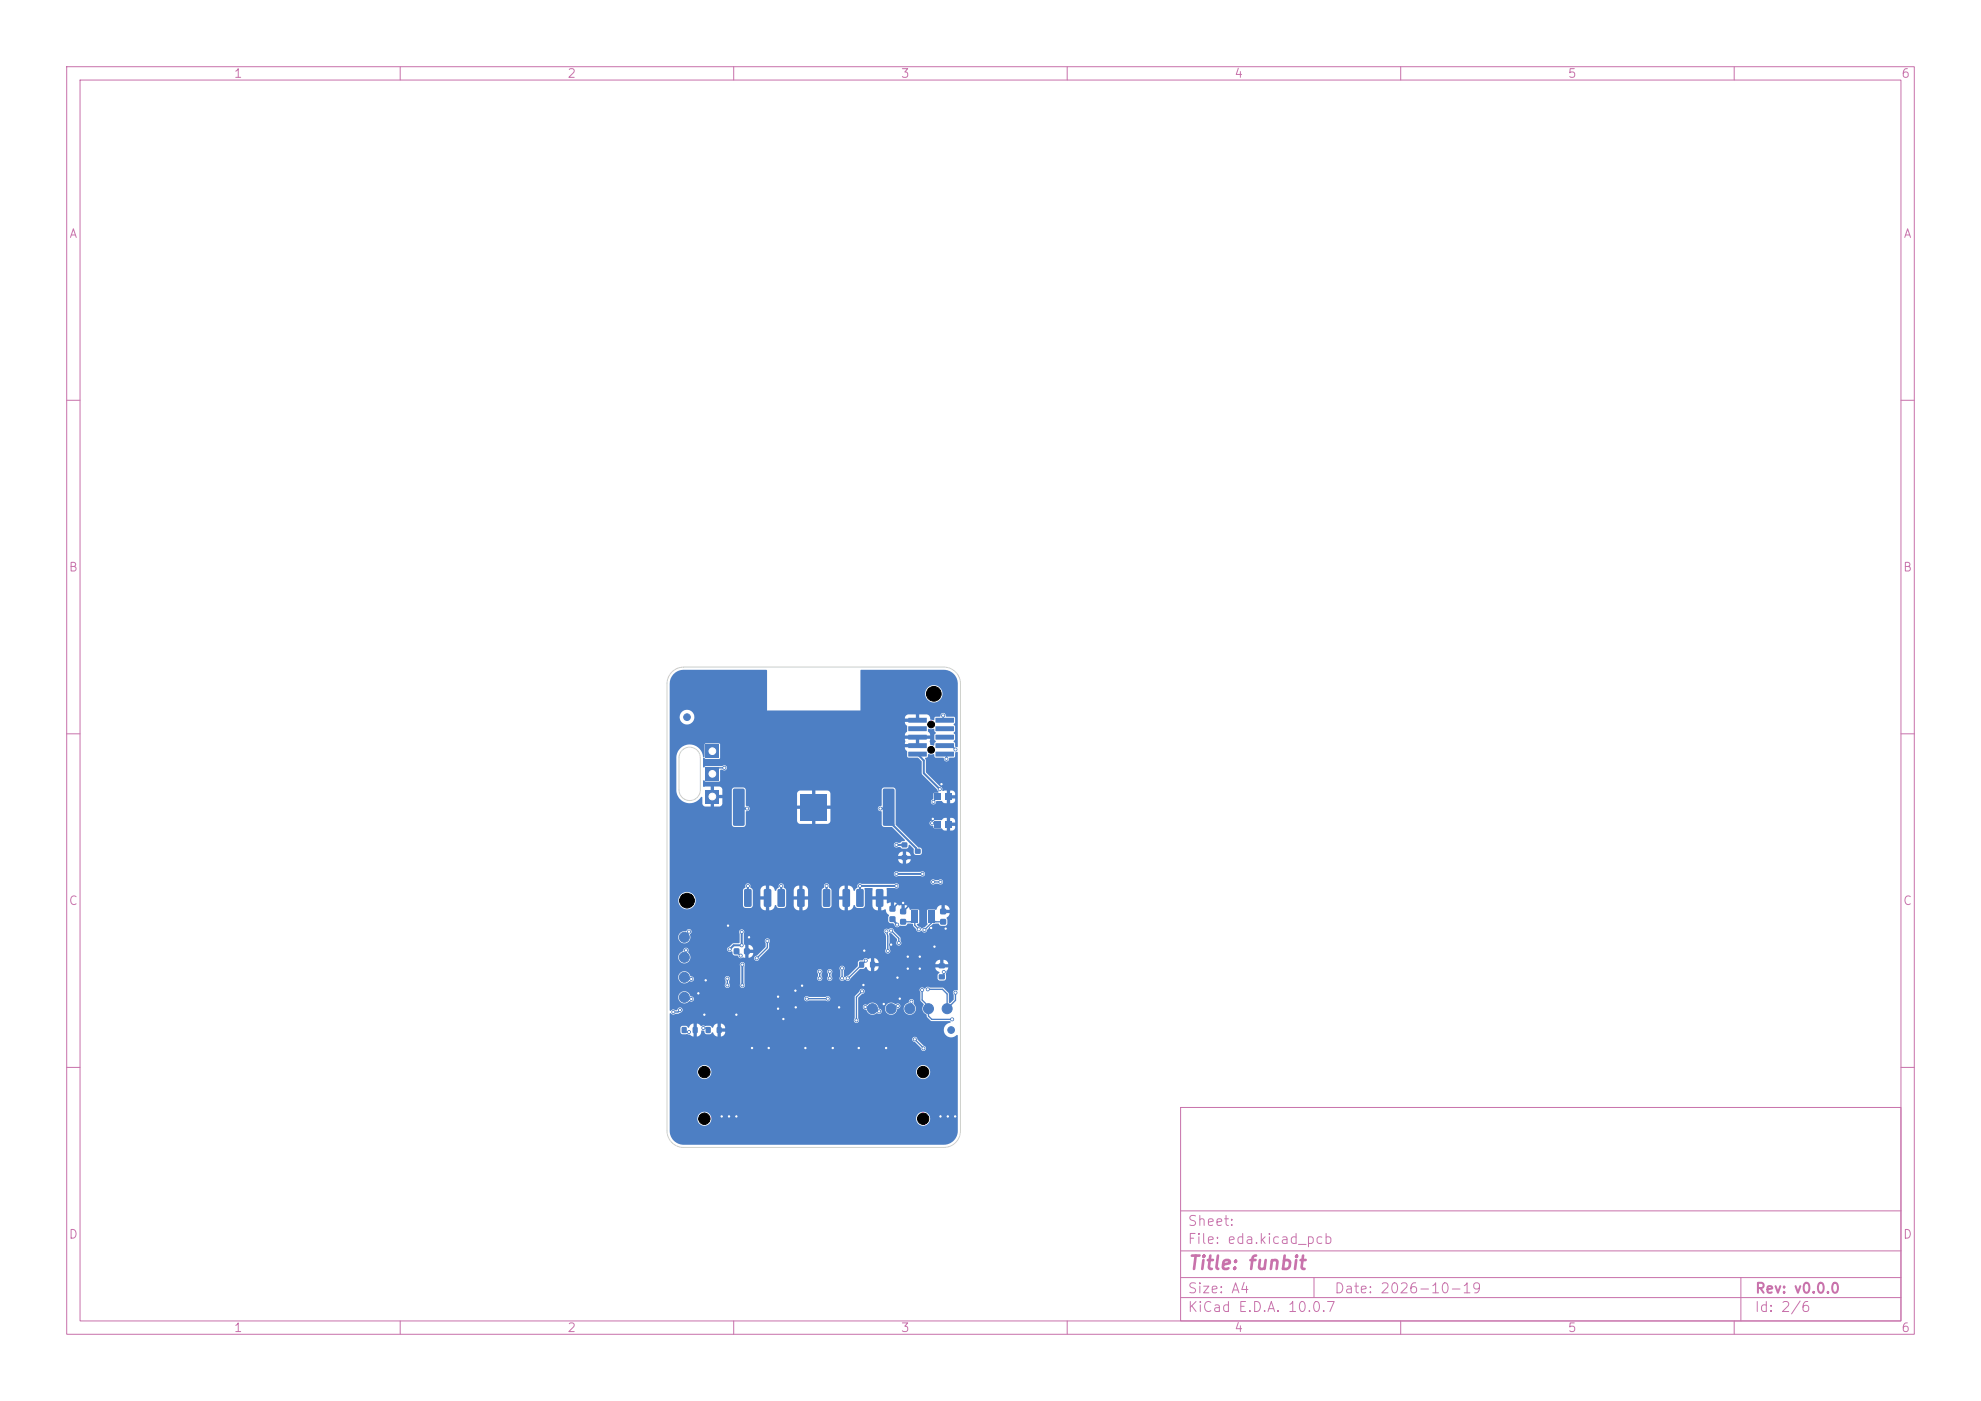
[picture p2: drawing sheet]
<svg xmlns="http://www.w3.org/2000/svg" width="297mm" height="210mm" viewBox="0 0 297 210" stroke-linecap="round" stroke-linejoin="round" font-family="sans-serif">
<defs><g id="words">
<text font-size="2" fill="#c872ab" x="178" y="190.8">Title: funbit</text>
<g font-size="1.5" fill="#c872ab">
<text x="178" y="184.1">Sheet:</text>
<text x="178" y="186.8">File: eda.kicad_pcb</text>
<text x="178" y="197">KiCad E.D.A. 10.0.7</text>
<text x="178" y="194.2">Size: A4</text>
<text x="200" y="194.2">Date: 2026-10-19</text>
<text x="263" y="197">Id: 2/6</text>
<text x="263" y="194.2">Rev: v0.0.0</text>
</g>
<g font-size="1.3" fill="#c872ab">
<text x="35" y="12">1</text>
<text x="85" y="12">2</text>
<text x="135" y="12">3</text>
<text x="185" y="12">4</text>
<text x="235" y="12">5</text>
<text x="285" y="12">6</text>
<text x="10.3" y="36">A</text>
<text x="285.3" y="36">A</text>
<text x="10.2" y="86">B</text>
<text x="285.2" y="86">B</text>
<text x="10.2" y="136">C</text>
<text x="285.2" y="136">C</text>
<text x="10.2" y="186">D</text>
<text x="285.2" y="186">D</text>
<text x="35" y="200">1</text>
<text x="85" y="200">2</text>
<text x="135" y="200">3</text>
<text x="185" y="200">4</text>
<text x="235" y="200">5</text>
<text x="285" y="200">6</text>
</g>
</g></defs>
<g fill="none" stroke="#c872ab" stroke-width=".15">
<path d="M10 10h277v190h-277zM12 12h273v186h-273zM60 10v2M110 10v2M160 10v2M210 10v2M260 10v2M10 60h2M285 60h2M10 110h2M285 110h2M10 160h2"/>
<path d="M177 166h108v32h-108zM285 160h2M60 198v2M110 198v2M160 198v2M177 194.5h108M177 191.5h108M177 187.5h108M177 181.5h108M197 191.5v3M210 198v2M260 198v2"/>
<path d="M261 191.5v6.5"/>
</g>
<g fill="#4d7fc4">
<path d="M105.8 115h2v2h-2z"/>
<path d="M105.8 118.4h2v2h-2z"/>
<path d="M105.8 111.6h2v2h-2z"/>
</g>
<circle cx="139.2" cy="151.2" r=".75" fill="#4d7fc4" stroke="#4d7fc4" stroke-width=".15"/>
<g fill="#4d7fc4">
<path d="M128.4 133.3h.9l.2 .1v2.3l-.2 .2-.7 .1-.2-.2z"/>
<path d="M131.4 133.3h.8l.2 .1v2.3l-.1 .2-.7 .1-.3-.2z"/>
</g>
<g fill="#4d7fc4" stroke="#4d7fc4" stroke-width=".15">
<circle cx="102.6" cy="140.5" r=".75"/>
<circle cx="130.8" cy="151.2" r=".75"/>
<circle cx="102.6" cy="143.5" r=".75"/>
</g>
<g fill="#4d7fc4">
<path d="M141 137.8h.8v.8h-.8z"/>
<path d="M141 136.2h.8v.8h-.8z"/>
<path d="M123.4 133.3h.9l.2 .1v2.3l-.2 .2-.7 .1-.2-.2z"/>
<path d="M126.4 133.3h.8l.2 .1v2.3l-.1 .2-.7 .1-.3-.2z"/>
<path d="M140.8 146.1h.8v.7h-.8z"/>
<path d="M140.8 144.4h.8v.7h-.8z"/>
<path d="M110 118.3l1.4-.1 .2 .2v5.2l-.1 .2h-1.4l-.2-.2z"/>
<path d="M132.4 118.3l1.5-.1 .2 .2v5.2l-.1 .2h-1.4l-.2-.2z"/>
<path d="M120 119h4v4h-4z"/>
<path d="M133.4 137.4h.8v.8h-.8z"/>
<path d="M133.4 135.8h.8v.8h-.8z"/>
</g>
<g fill="#4d7fc4" stroke="#4d7fc4" stroke-width=".15">
<circle cx="102.6" cy="146.5" r=".75"/>
<circle cx="133.6" cy="151.2" r=".75"/>
</g>
<g fill="#4d7fc4">
<path d="M105.8 154h.7v.8h-.7z"/>
<path d="M107.5 154h.7v.8h-.7z"/>
<path d="M116.6 133.3h.8l.3 .1v2.3l-.2 .2-.7 .1-.2-.2z"/>
<path d="M119.6 133.3h.8l.2 .1v2.3l-.1 .2-.8 .1-.2-.2z"/>
<path d="M110 142.2h.8v.8h-.8z"/>
<path d="M111.6 142.2h.8v.8h-.8z"/>
<path d="M140.1 123.1h1v.9h-1z"/>
<path d="M141.7 123.1h1v.9h-1z"/>
<path d="M141.7 119h1v.9h-1z"/>
<path d="M140.1 119h1v.9h-1z"/>
<path d="M135 137.8h.8v.8h-.8z"/>
<path d="M135 136.2h.8v.8h-.8z"/>
<path d="M102.2 154h.7v.8h-.7z"/>
<path d="M103.9 154h.7v.8h-.7z"/>
<path d="M135.2 128.2h.8v.7h-.8z"/>
<path d="M135.2 126.3h.8v.7h-.8z"/>
<path d="M137.2 127.3h.8v.6h-.8z"/>
</g>
<circle cx="142" cy="151.2" r=".75" fill="#4d7fc4" stroke="#4d7fc4" stroke-width=".15"/>
<g fill="#4d7fc4">
<path d="M111.6 133.3h.8l.3 .1v2.3l-.2 .2-.7 .1-.2-.2z"/>
<path d="M114.6 133.3h.8l.2 .1v2.3l-.1 .2-.8 .1-.2-.2z"/>
</g>
<circle cx="142.6" cy="154.4" r=".5" fill="#4d7fc4" stroke="#4d7fc4" stroke-width=".15"/>
<g fill="#4d7fc4">
<path d="M139.1 136.5h1v1.8h-1z"/>
<path d="M136.6 136.5h1v1.8h-1z"/>
</g>
<circle cx="102.6" cy="149.5" r=".75" fill="#4d7fc4" stroke="#4d7fc4" stroke-width=".15"/>
<g fill="#4d7fc4">
<path d="M128.8 144.2h.7v.8h-.7z"/>
<path d="M130.5 144.2h.7v.8h-.7z"/>
</g>
<g fill="#4d7fc4" stroke="#4d7fc4" stroke-width=".15">
<circle cx="136.4" cy="151.2" r=".75"/>
<circle cx="103" cy="107.5" r=".5"/>
</g>
<g fill="#4d7fc4">
<path d="M136.2 112.7h2.7v.7h-2.7z"/>
<path d="M140.3 112.7h2.7v.7h-2.7z"/>
<path d="M136.2 111.4h2.7v.7h-2.7z"/>
<path d="M140.3 111.4h2.7v.7h-2.7z"/>
<path d="M136.2 110.2l2.7-.1v.7l-2.7 .1z"/>
<path d="M140.3 110.2l2.7-.1v.7l-2.7 .1z"/>
<path d="M136.2 108.9h2.7v.7h-2.7z"/>
<path d="M140.3 108.9h2.7v.7h-2.7z"/>
<path d="M136.2 107.6h2.7v.7h-2.7z"/>
<path d="M140.3 107.6h2.7v.7h-2.7z"/>
</g>
<g fill="#4d7fc4" stroke="#4d7fc4" stroke-width=".15">
<circle cx="141.4" cy="107.2" r=".23"/>
<circle cx="139.9" cy="120.2" r=".22"/>
<circle cx="139.8" cy="123.4" r=".23"/>
<circle cx="128.9" cy="132.8" r=".22"/>
<circle cx="109.4" cy="142.3" r=".22"/>
<circle cx="111.2" cy="141.7" r=".23"/>
<circle cx="134.4" cy="131" r=".23"/>
<circle cx="111.2" cy="139.7" r=".23"/>
<circle cx="134.5" cy="138.6" r=".22"/>
<circle cx="111.3" cy="147.7" r=".23"/>
<circle cx="112.1" cy="132.8" r=".22"/>
<circle cx="117.1" cy="132.8" r=".22"/>
<circle cx="123.9" cy="132.8" r=".22"/>
<circle cx="134.4" cy="132.8" r=".22"/>
<circle cx="111.3" cy="144.6" r=".22"/>
<circle cx="134.4" cy="126.6" r=".23"/>
<circle cx="138.3" cy="131" r=".23"/>
<circle cx="140.9" cy="118.3" r=".22"/>
<circle cx="128.8" cy="157.1" r=".23"/>
<circle cx="112.8" cy="157.1" r=".22"/>
<circle cx="109.3" cy="167.3" r=".23"/>
<circle cx="139.9" cy="122.7" r=".22"/>
<circle cx="132.9" cy="157.1" r=".22"/>
<circle cx="124.9" cy="157.1" r=".22"/>
<circle cx="141.2" cy="117.5" r=".22"/>
<circle cx="134.9" cy="149.7" r=".22"/>
<circle cx="134.5" cy="146.5" r=".22"/>
<circle cx="115.2" cy="157.1" r=".23"/>
<circle cx="141.8" cy="139.2" r=".22"/>
<circle cx="129.6" cy="142.5" r=".22"/>
<circle cx="116.6" cy="149.4" r=".23"/>
<circle cx="119.2" cy="148.5" r=".22"/>
<circle cx="117.5" cy="152.7" r=".22"/>
<circle cx="116.6" cy="151.2" r=".22"/>
<circle cx="109.2" cy="138.7" r=".22"/>
<circle cx="110.4" cy="167.3" r=".22"/>
<circle cx="143.2" cy="167.3" r=".22"/>
<circle cx="141" cy="167.3" r=".23"/>
<circle cx="105.6" cy="152.1" r=".23"/>
<circle cx="133.6" cy="141.6" r=".23"/>
<circle cx="132.5" cy="150.5" r=".22"/>
<circle cx="120.8" cy="157.1" r=".22"/>
<circle cx="110.4" cy="152.1" r=".22"/>
<circle cx="137.9" cy="143.4" r=".22"/>
<circle cx="136.1" cy="143.4" r=".23"/>
<circle cx="112.3" cy="140.5" r=".22"/>
<circle cx="105.8" cy="146.9" r=".22"/>
<circle cx="135.4" cy="135.3" r=".23"/>
<circle cx="139.6" cy="139.1" r=".23"/>
<circle cx="129.4" cy="147.6" r=".22"/>
<circle cx="120.2" cy="147.8" r=".23"/>
<circle cx="142.1" cy="167.3" r=".23"/>
<circle cx="140.1" cy="141.9" r=".22"/>
<circle cx="136.1" cy="145.2" r=".22"/>
<circle cx="137.9" cy="145.2" r=".22"/>
<circle cx="104.7" cy="148.9" r=".22"/>
<circle cx="108.2" cy="167.3" r=".23"/>
<circle cx="119.3" cy="151" r=".23"/>
<circle cx="125.8" cy="151" r=".22"/>
<circle cx="108.6" cy="115.1" r=".22"/>
<circle cx="105.5" cy="154.1" r=".22"/>
<circle cx="101.9" cy="151.4" r=".23"/>
<circle cx="100.9" cy="151.7" r=".23"/>
<circle cx="124.1" cy="149.7" r=".22"/>
<circle cx="120.9" cy="149.7" r=".23"/>
<circle cx="133.6" cy="139.5" r=".22"/>
<circle cx="134.8" cy="141.3" r=".23"/>
<circle cx="122.9" cy="146.6" r=".23"/>
<circle cx="122.9" cy="145.6" r=".23"/>
<circle cx="131.8" cy="151.6" r=".22"/>
<circle cx="129.7" cy="151" r=".22"/>
<circle cx="127.1" cy="146.6" r=".22"/>
<circle cx="129.8" cy="144" r=".22"/>
<circle cx="124.4" cy="146.6" r=".23"/>
<circle cx="124.4" cy="145.6" r=".23"/>
<circle cx="126.2" cy="146.6" r=".23"/>
<circle cx="126.2" cy="145.2" r=".22"/>
<circle cx="109.1" cy="147.7" r=".22"/>
<circle cx="109.1" cy="146.7" r=".22"/>
<circle cx="103.7" cy="149.8" r=".23"/>
<circle cx="129.2" cy="148.6" r=".22"/>
<circle cx="128.4" cy="153" r=".22"/>
<circle cx="103.3" cy="154.7" r=".23"/>
<circle cx="103.7" cy="146.8" r=".23"/>
<circle cx="102.8" cy="142.5" r=".23"/>
<circle cx="113.5" cy="143.6" r=".22"/>
<circle cx="115.1" cy="141.1" r=".23"/>
<circle cx="138.5" cy="157.2" r=".23"/>
<circle cx="137.2" cy="155.8" r=".22"/>
<circle cx="138.6" cy="139.4" r=".23"/>
<circle cx="137.8" cy="139.3" r=".23"/>
<circle cx="103.3" cy="139.6" r=".23"/>
<circle cx="111" cy="143.3" r=".22"/>
<circle cx="133.1" cy="142.6" r=".22"/>
<circle cx="132.9" cy="139.6" r=".22"/>
<circle cx="134.6" cy="150.8" r=".23"/>
<circle cx="136.6" cy="150.2" r=".23"/>
<circle cx="141.9" cy="113.7" r=".22"/>
<circle cx="138.3" cy="148.4" r=".22"/>
<circle cx="142.8" cy="152.8" r=".23"/>
<circle cx="139.1" cy="148.3" r=".23"/>
<circle cx="143.3" cy="148.8" r=".22"/>
<circle cx="143.3" cy="112.3" r=".22"/>
<circle cx="139.9" cy="132.2" r=".22"/>
<circle cx="141" cy="132.2" r=".22"/>
<circle cx="141.5" cy="145.7" r=".22"/>
<circle cx="132" cy="121.2" r=".22"/>
<circle cx="112" cy="121.2" r=".22"/>
</g>
<g fill="none" stroke="#4d7fc4" stroke-width=".2">
<path d="M107.7 115.1h.9M140.2 119.8l-.3 .4M141.4 107.3v.4M141.9 113.3v.5M142.9 112l.3 .4M103.3 139.7l-.3 .3M132.9 139.6l.2 .7v2.3M133.6 139.5l1.1 1.2v.7M137.1 137.9l-.6 .3h-1.1M137.1 137.4v1.3l.7 .6M139.7 137.9l.6 .3h1.1M139.7 137.4v1l-1.1 1"/>
<path d="M139.7 123.4h.5M139.9 132.2h1.1M102 151.4l-.4 .3h-.7M102.8 154.7h.5M102.8 142.5v.4M103.2 149.7l.4 .1M103.2 146.7l.4 .1M105.4 154.1h.5M109 146.7v1M110.7 143l.3 .3M115.1 141.1v1l-1.6 1.6M120.9 149.7h3.2"/>
<path d="M122.9 145.7v1M124.4 145.7v1M126.2 145.2v1.5M128.9 144.9l-1.8 1.8M129.3 148.6l-.9 .9v3.5M129.7 151h.5M129.8 144l-.4 .3M131.4 151.5h.2l.2 .1M134.6 150.8h-.3l-.1 .2M136.6 150.2v.4M137.1 155.8l1.4 1.4M138.2 148.4v1.5l1 1v1.4l.5 .5h3.1"/>
<path d="M139.1 148.3h2.2l.7 .7v2.2l1.2-1.2v-1.2M141.5 145.7v.5"/>
</g>
<g fill="none" stroke="#4d7fc4" stroke-width=".3">
<path d="M137.6 113l.9 1v1.9l2.4 2.4M111.2 139.7v2h-1.2l-.6 .6M111.5 121.2h.5M112.1 132.8v1.8M117.1 132.8v1.8M123.9 132.8v1.8M132 121.2h.5M133.8 137.8l.7 .8M133.9 123.6v.2l3.5 3.4v.2M134.4 132.8h-5.5v1.8M134.4 126.7h1.2M134.4 131h3.9"/>
<path d="M111.3 144.6v3.1"/>
</g>
<path d="M134.7 135.3l-.9 .9M136.3 135.7l-.9 .9" fill="none" stroke="#4d7fc4" stroke-width=".25"/>
<path d="M101 101l.7-.4 .8-.2h12.4l.1 6.1h14v-2.6h9.7v.2a1.3 1.3 0 0 0 2 1 1.3 1.3 0 0 0 0-2.2 1.3 1.3 0 0 0-2 1h-9.7v-3.4l12.4-.1a2.1 2.1 0 0 1 2.2 2.2l-.1 9.4-.3-.1v-.5l-.2-.3 .2-.3v-.7l-.2-.2 .2-.4v-.7l-.2-.2 .2-.3v-.7l-.2-.2h-1.2a.41 .41 0 0 0-.4-.5 .41 .41 0 0 0-.4 .5h-.8l-.1 .2v.2a.39 .39 0 0 1-.6 0 .61 .61 0 0 0-.6-.7h-1.1v.7l-.2 .2-.1 .2h-1.8v.3l.3 .4v.7l-.3 .3v.3h3.8l-.1-.3-.3-.2v-.4l.9-.1 .1 .4a.21 .21 0 0 1 .2 .2 .21 .21 0 0 1-.1 .2l-.1 .2v.6l.2 .3-.2 .3v.2a.4 .4 0 0 1-.6 0l-.1-.5 .1-.3h-1.7v.8l-.2 .2-.1 .2h-1.8v.1v.3l.3 .2 .1 .9 1.5 .1 .6 .5v1.9l2.5 2.7-.1 .1-.6 .1-.1 .9a.4 .4 0 0 0-.3 .4 .4 .4 0 0 0 .4 .4 .4 .4 0 0 0 .4-.5h.8l.3 .2a2.82 2.82 0 0 0 1.6 0l.1-.6h-.7v.7h-.6v-1.2h1.3a.58 .58 0 0 0-.7-.7v.7h-.6v-.7l-.4 .1a.14 .14 0 0 1-.2-.1 .14 .14 0 0 1 0-.1l-.1-.3-2.4-2.3v-1.8l-.1-.3v-.1l.4-.1v-.4l.2-.1 .7 .1 .1 .3 .1 .2h1.3a.41 .41 0 0 0 .4 .5 .41 .41 0 0 0 .4-.5l.8-.1 .1-.7 .3-.1 .1 .1v35.5l-.1 .2a.41 .41 0 0 0-.6 .1 .41 .41 0 0 0 .1 .5v.8l-.6 .5-.1-.2v-1.3l-.9-.8-2.1-.1a.5 .5 0 0 0-.7 .2 .42 .42 0 0 0-.6-.1 .42 .42 0 0 0 0 .6v1.3l.5 .6a1.03 1.03 0 0 0 .4 1.6l.1 .2 .6 .7h2.8l.1 .1v.1a1.12 1.12 0 0 0-.9 1.6 1.12 1.12 0 0 0 1.8 .2l.2 .2v14.2a2.1 2.1 0 0 1-2.2 2.1h-38.8a2.1 2.1 0 0 1-2.2-2.2v-1.8h4.1a1.06 1.06 0 0 0 1.1 1.2 1.06 1.06 0 0 0 1.1-1.2h30.6v.2a1.06 1.06 0 0 0 1.7 .8 1.06 1.06 0 0 0 0-1.8 1.06 1.06 0 0 0-1.7 .8h-30.6l-.1-.2a1.06 1.06 0 0 0-1.1-.8 1.06 1.06 0 0 0-1 1h-4.1v-7h4.1v.2a1.06 1.06 0 0 0 1.2 1 1.06 1.06 0 0 0 1-1.2h30.6v.2a1.06 1.06 0 0 0 1.7 .8 1.06 1.06 0 0 0 0-1.8 1.06 1.06 0 0 0-1.7 .8h-30.6l-.1-.2a1.06 1.06 0 0 0-1.1-.8 1.06 1.06 0 0 0-1 1h-4.1v-4.9h36.4v.3l.4 .2 .9 .9a.4 .4 0 0 0 .3 .4 .4 .4 0 0 0 .5-.4 .4 .4 0 0 0-.4-.4l-1-.9a.39 .39 0 0 0-.3-.4 .39 .39 0 0 0-.4 .3h-36.4v-1.6h1.6v.7l.2 .2h.8l1 .4v-2h.5v2a.89 .89 0 0 0 .7-.9h.1a.25 .25 0 0 1 .3 0 .25 .25 0 0 1 0 .3l.3 .2h.5l.5-.2a.8 .8 0 0 0 .7 .6h.5a.69 .69 0 0 0 .6-.8h-.6v.8h-.5v-1.2h1.1v-.1a.69 .69 0 0 0-.6-.7v.8h-.5v-.8a.98 .98 0 0 0-.8 .7l-.3-.3h-.8l-.3-.1-.3 .1-.4-.3-.7-.1a.88 .88 0 0 0-.8 .7l-.3-.3h-.6l-.2 .1-.1 .2h-1.6v-1.2h27.6v.1a.4 .4 0 0 0 .6 .3 .4 .4 0 0 0 .1-.7v-1.7h.7a.62 .62 0 0 0 .5 .5 .99 .99 0 0 0 1.6 .5 .41 .41 0 0 0 .7-.2 .41 .41 0 0 0-.5-.6h1a.93 .93 0 0 0 .9 1 .93 .93 0 0 0 .9-.9l.3-.1h.7a.92 .92 0 0 0 1.3 .9 .92 .92 0 0 0 .2-1.6 .41 .41 0 0 0-.2-.6 .41 .41 0 0 0-.6 .5 .91 .91 0 0 0-.7 .8h-.7a.42 .42 0 0 0 0-.6 .42 .42 0 0 0-.6 0 .92 .92 0 0 0-.9-.2 .92 .92 0 0 0-.6 .8h-1v-.2a.94 .94 0 0 0-1.7-.3h-.2a.38 .38 0 0 0-.4 .3h-.7v-1.4l.6-.5a.4 .4 0 0 0 .3-.5 .4 .4 0 0 0-.4-.3 .4 .4 0 0 0-.4 .5l-.7 .7v3.2l-.1 .3h-27.6v-.9l.1-.1h.1a.44 .44 0 0 0 .7 .1h.4l.3-.2a.4 .4 0 0 0 .3-.4 .4 .4 0 0 0-.4-.4 .4 .4 0 0 0-.4 .4h-.3a.51 .51 0 0 0-.7 .1l-.1-.1v-2h1.3v.2a.94 .94 0 0 0 .7 .8 .94 .94 0 0 0 1-.3 .38 .38 0 0 0 .5 0 .38 .38 0 0 0 .1-.5h16.6v.2a.42 .42 0 0 0 .7 .2h2.5a.4 .4 0 0 0 .6-.1 .4 .4 0 0 0-.1-.5 .4 .4 0 0 0-.5 0h-2.6a.39 .39 0 0 0-.6 .2h-16.6l-.2-.2a.47 .47 0 0 1-.5-.5 .91 .91 0 0 0-1-.3 .91 .91 0 0 0-.6 .8h-1.3v-3h1.3v.2a.93 .93 0 0 0 .7 .8 .93 .93 0 0 0 1-.3 .38 .38 0 0 0 .5 0 .38 .38 0 0 0 .1-.5h4.7l.1 .8a.41 .41 0 0 0 0 .6 .41 .41 0 0 0 .5 0 .41 .41 0 0 0 0-.6v-.4a.39 .39 0 0 0-.1-.7 .39 .39 0 0 0-.5 .3h-4.7l-.2-.2a.47 .47 0 0 1-.5-.5 .91 .91 0 0 0-1-.3 .91 .91 0 0 0-.6 .8h-1.3v-1.9h10.5l.1 3a.39 .39 0 0 0 .4 .6 .39 .39 0 0 0 .2-.7v-1.8h10.9l.1 .8a.4 .4 0 0 0 .1 .5 .4 .4 0 0 0 .5 0 .4 .4 0 0 0 0-.6l.1-.7h.7l.1 .8a.4 .4 0 0 0 .1 .5 .4 .4 0 0 0 .5 0 .4 .4 0 0 0 0-.6v-.4a.39 .39 0 0 0-.1-.6 .39 .39 0 0 0-.6 .3h-.7v-.1a.39 .39 0 0 0-.5-.2 .39 .39 0 0 0-.3 .3h-10.9v-.5h14.3l.1 .4v.8a.43 .43 0 0 0 0 .7 .43 .43 0 0 0 .7-.2l.1 .1a.41 .41 0 0 0 .4 .1 .41 .41 0 0 0 .3-.3l1.4-1.4 .6-.1 .3-.3 .4 .5 .4 .2 .7-.1 .3-.2 .1-.3h8.5a.98 .98 0 0 0 .7 .8l-.3 .3v.7l.3 .2 .8-.1 .1-.2v-.7l.1-.4 .3-.6h-10.5v-.1h-.6v.7h-.5v-1.1h11.6a.69 .69 0 0 0-.7-.6v.6h-.6v-.6l-.4 .1-.3 .5h-9.6v-.2h1.1a.69 .69 0 0 0-.6-.7v.7h-.5v-.7l-.5 .1a.48 .48 0 0 0-.8 .3h-.5l-.2 .2v.6l-1.4 1.4-.2 .1a.24 .24 0 0 1-.4 .1l-.1-.9a.4 .4 0 0 0 0-.7 .4 .4 0 0 0-.6 .3h-14.3v-.2a.4 .4 0 0 0-.1-.6 .4 .4 0 0 0-.6 .2h-10.5v-1.1h1.3v.2a.92 .92 0 0 0 1.4 .7 .92 .92 0 0 0 .1-1.6v-.5h5.8a.46 .46 0 0 0 .3 .5 .46 .46 0 0 0 .5-.1l.2 .6 .7 .1a.39 .39 0 0 0 .5 .3h1.9v.1a.41 .41 0 0 0 .4 .3 .41 .41 0 0 0 .4-.4l1.4-1.4v-.8a.41 .41 0 0 0 0-.6 .41 .41 0 0 0-.5 0 .41 .41 0 0 0 0 .6v.6l-1.3 1.2-.3 .1-.1 .3h-1.9l.2-.1 .8 .1a.71 .71 0 0 0 .7-.7h-.7v.7h-.5v-1.3h1.2a.71 .71 0 0 0-.7-.7v.7h-.5v-.6l-.2-.3 .1-1.9h20.9l.3 .9v1.9a.4 .4 0 0 0 .1 .5 .4 .4 0 0 0 .5 0 .4 .4 0 0 0 0-.6l-.1-2.3h.4l.8 .8v.3a.41 .41 0 0 0 0 .6 .41 .41 0 0 0 .5 0 .41 .41 0 0 0 0-.6v-.5l-1-1a.45 .45 0 0 0-.4-.4 .45 .45 0 0 0-.4 .2 .4 .4 0 0 0-.7 .2h-21a.4 .4 0 0 0-.5-.1 .4 .4 0 0 0-.1 .6v1.3l-1 .1-.7 .6-.2 .2h-5.8a.41 .41 0 0 0-.5-.1 .41 .41 0 0 0-.3 .5l-.5 .3-.2 .5h-1.3v-3h1.3a.92 .92 0 0 0 1.1 1 .92 .92 0 0 0 .6-1.3 .43 .43 0 0 0 .1-.8 .43 .43 0 0 0-.7 .3 .93 .93 0 0 0-1.1 .8h-1.3v-5.5h1.3v.2a1.3 1.3 0 0 0 2 1 1.3 1.3 0 0 0 0-2.2 1.3 1.3 0 0 0-2 1h-1.3v-1.4h11v2.2l.2 .3 1 .1 .3-.3h1.1v.1a.75 .75 0 0 0 .8 .6v-1.6h-.8v.9h-1.1v-2.3h1.1v.9h.8v-1.6h.5v3.7h.1a.92 .92 0 0 0 .8-.8h.2l.2 .3 .2 .1h.8l.3-.3h1.1l.2 .4 .2 .2 .9 .1a.75 .75 0 0 0 .9-.7v-.9h-.9v1.6h-.5v-1.6h-.8v.9h-1.1v-2.3h1.1v.9h2.1v-.9h2.1v2.2l.2 .3 .9 .1 .2-.1 .2-.2h1.1a.75 .75 0 0 0 .8 .7v-1.6h-.8v.9h-1.1v-2.3h1.1v.9h.8v-1.6h.5v3.7h.1a.92 .92 0 0 0 .8-.8h.2l.2 .3 .2 .1h.8l.3-.3h1.1l.2 .4 .4 .2 .8 .1 .6-.2 .1 .5 .4 .4-.1 .3v.7l.2 .2h.5l.2 .2a.44 .44 0 0 0 .4 .4 .44 .44 0 0 0 .4-.3l.9 .1 .3-.3h.7h.1v.3l.5 .5a.41 .41 0 0 0 .3 .4 .41 .41 0 0 0 .4-.2l.1 .1a.41 .41 0 0 0 .5 .2 .41 .41 0 0 0 .3-.5l.9-.8 .8-.1 .4 .4 .8-.1 .1-.3-.1-.8 .3-.3 .2-.4h-.9l-.1-.3h-.2v-.2h1.2a.71 .71 0 0 0-.8-.7v.7h-.4l-.1-.7a.9 .9 0 0 0-.8 .7h-1.3l.1 2.1-.4 .5-.5 .2-.7-.6 .3-.3v-1.9l-.1-.1h-1.3a.73 .73 0 0 0-.8-.6v.8l-.1 .1h-.3v-.9h-.4l-.6-.4h-.1l-.1 .9h-.4l-.1-.9-.5 .1-.1-.5h-.8v1.6h-.5v-1.6h-.8v.9h-1.1l-.1-2.6 .1-.1h1.1v1.3h2.1v-1.3h1.2a.4 .4 0 0 0 .6 0 .4 .4 0 0 0 0-.6 .4 .4 0 0 0-.6 0h-5a.41 .41 0 0 0-.5 0 .41 .41 0 0 0 0 .5l-.3 .3-.1 .2h-.2a.79 .79 0 0 0-.9-.7h-.9l-.2 .2-.2 .5h-1.1l-.4-.5a.41 .41 0 0 0-.4-.6 .41 .41 0 0 0-.3 .6l-.3 .3-.1 .2h-2.1a.75 .75 0 0 0-.8-.7v1.6h-.5v-1.6l-.5 .1-.3 .6h-1.1l-.4-.5a.41 .41 0 0 0-.4-.6 .41 .41 0 0 0-.3 .6l-.3 .3-.1 .2h-.2a.79 .79 0 0 0-.9-.7h-.9l-.2 .2-.2 .5h-1.1l-.4-.5a.41 .41 0 0 0-.4-.6 .41 .41 0 0 0-.3 .6l-.3 .3-.1 .2h-11v-1.4h39.1v.2a.42 .42 0 0 0 .7 .2h.5a.4 .4 0 0 0 .6-.1 .4 .4 0 0 0-.1-.5 .4 .4 0 0 0-.5 0l-.7-.1a.39 .39 0 0 0-.5 .3h-39.1v-1.2h33.6v.2a.41 .41 0 0 0 .7 .2h3.4a.39 .39 0 0 0 .6-.4 .39 .39 0 0 0-.7-.2h-3.4a.39 .39 0 0 0-.6 .2h-33.6v-2.1h34.2l.2 .4 .3 .2 .8 .1a.69 .69 0 0 0 .6-.7h-.6v.7h-.6v-.7h-34.9v-.5h36.1a.69 .69 0 0 0-.6-.7v.7h-.6v-.7l-.4 .2-.3 .5h-34.2v-14.8h1v5.3a2.06 2.06 0 0 0 1.7 1.6 2.06 2.06 0 0 0 2.1-1l.1 .2v.9l.3 .3 .9 .1v-1.1h.6v1.1h.8l.3-.1 .1-.3v-.8h-1.1v-.6h1.1v-.7h1.4v5.2l.2 .3 .2 .1 1.5-.1 .2-.2v-.7h7.7l.1 .4 .4 .1h4l.4-.1 .1-.3v-1.9h-2.3v2.3h-.4v-2.3h-2.3v1.8h-7.7v-1.4l.4-.1 .2-.4h19.2l.2 .4 .4 .2 .1 2.1 .3 .2h1.1l2 1.9-.1 .2h-.4l-.2 .2h-.3a.4 .4 0 0 0-.6 .1 .4 .4 0 0 0 0 .5 .4 .4 0 0 0 .6 .1h.3l.3 .2h.7l.1-.1a.29 .29 0 0 1 .3-.4l.6 .5v.7l.2 .3 .9-.1 .1-.2v-.5a.61 .61 0 0 0-.6-.4l-3.3-3.3v-.4h5.1v.3l.2 .2a.3 .3 0 0 1 .4 .3l1.2 .1 .1 .2a2.82 2.82 0 0 0 1.6 0l.2-.2 .1-.4h-.7v.7h-.6v-1.2h1.3a.58 .58 0 0 0-.7-.7v.7h-.6v-.7h-.2l-.6 .3-1.5 .1-.2 .3h-5.1v-4.9l-.3-.3-1.4-.1-.3 .2-.1 2.5-.1 .1a.39 .39 0 0 0-.5 .3h-19.2l-.2-.2-.4-.2v-1.7h7.7v1.8h5v-1.9l-.1-.3-.3-.1h-1.9v2.3h-.4v-2.3h-1.9l-.3 .1-.1 .4h-7.7v-.7l-.3-.2-1.4-.1-.3 .2-.1 .2h-1.4l-.1-.2-.2-.2-.9-.1v1.1h-.6v-1.1h-1.1v-.8a.18 .18 0 0 1 .2-.1 .18 .18 0 0 1 .1 .2l2.2-.1 .1-1.6a.41 .41 0 0 1 .5 0 .4 .4 0 0 0 .4-.6 .4 .4 0 0 0-.6-.1h-2.6a.18 .18 0 0 1-.1 .2 .18 .18 0 0 1-.2-.1l.1-1.3 .3 .2 2.1-.1v-2.2h-2.2l-.1 1.9-.2 .1a2.02 2.02 0 0 0-2-1.9 2.02 2.02 0 0 0-2 1.9h-1v-2.7h35.3v.4v.3h1.6v-.7h-1.6h-35.3v-3.4h1.5v.2a1.1 1.1 0 0 0 1.1 1 1.1 1.1 0 0 0 1.1-1h31.6v.1h1.6v-.6h-1.2l-.3 .2-.1 .3h-31.6a1.1 1.1 0 0 0-1-1.2 1.1 1.1 0 0 0-1.2 1h-1.5v-5.2l.2-.5z" fill="#4d7fc4"/>
<path d="M100.7 100.7a2.5 2.5 0 0 1 1.8-.7h39a2.5 2.5 0 0 1 2.5 2.5v67a2.5 2.5 0 0 1-2.5 2.5h-39a2.5 2.5 0 0 1-2.5-2.5v-67a2.5 2.5 0 0 1 .7-1.8zM102.3 112.5a1.6 1.6 0 0 1 1.7-.4 1.6 1.6 0 0 1 1 1.5v4.8a1.6 1.6 0 0 1-1.6 1.6 1.6 1.6 0 0 1-1.6-1.6v-4.9l.2-.6z" fill="none" stroke="#d0d2cd" stroke-width=".15"/>
<g fill="#fff" stroke="#fff" stroke-width=".15">
<circle cx="141.4" cy="107.2" r=".1"/>
<circle cx="140" cy="120.2" r=".1"/>
<circle cx="139.7" cy="123.4" r=".1"/>
<circle cx="128.9" cy="132.8" r=".1"/>
<circle cx="109.4" cy="142.3" r=".1"/>
<circle cx="111.2" cy="141.7" r=".1"/>
<circle cx="134.4" cy="131" r=".1"/>
<circle cx="111.2" cy="139.7" r=".1"/>
<circle cx="134.5" cy="138.6" r=".1"/>
<circle cx="111.3" cy="147.7" r=".1"/>
<circle cx="112.1" cy="132.8" r=".1"/>
<circle cx="117.1" cy="132.8" r=".1"/>
<circle cx="123.9" cy="132.8" r=".1"/>
<circle cx="134.4" cy="132.8" r=".1"/>
<circle cx="111.3" cy="144.6" r=".1"/>
<circle cx="134.4" cy="126.6" r=".1"/>
<circle cx="138.3" cy="131" r=".1"/>
<circle cx="140.9" cy="118.3" r=".1"/>
<circle cx="128.7" cy="157.1" r=".1"/>
<circle cx="112.8" cy="157.1" r=".1"/>
<circle cx="109.3" cy="167.4" r=".1"/>
<circle cx="139.9" cy="122.7" r=".1"/>
<circle cx="132.9" cy="157.1" r=".1"/>
<circle cx="124.9" cy="157.1" r=".1"/>
<circle cx="141.1" cy="117.6" r=".1"/>
<circle cx="134.9" cy="149.7" r=".1"/>
<circle cx="134.6" cy="146.6" r=".1"/>
<circle cx="115.2" cy="157.1" r=".1"/>
<circle cx="141.8" cy="139.2" r=".1"/>
<circle cx="129.6" cy="142.5" r=".1"/>
<circle cx="116.6" cy="149.4" r=".1"/>
<circle cx="119.2" cy="148.5" r=".1"/>
<circle cx="117.5" cy="152.7" r=".1"/>
<circle cx="116.6" cy="151.2" r=".1"/>
<circle cx="109.2" cy="138.7" r=".1"/>
<circle cx="110.4" cy="167.4" r=".1"/>
<circle cx="143.2" cy="167.4" r=".1"/>
<circle cx="141" cy="167.4" r=".1"/>
<circle cx="105.6" cy="152.1" r=".1"/>
<circle cx="133.6" cy="141.6" r=".1"/>
<circle cx="132.5" cy="150.5" r=".1"/>
<circle cx="120.8" cy="157.1" r=".1"/>
<circle cx="110.4" cy="152.1" r=".1"/>
<circle cx="137.9" cy="143.4" r=".1"/>
<circle cx="136.1" cy="143.4" r=".1"/>
<circle cx="112.3" cy="140.5" r=".1"/>
<circle cx="105.8" cy="147" r=".1"/>
<circle cx="135.4" cy="135.3" r=".1"/>
<circle cx="139.6" cy="139.1" r=".1"/>
<circle cx="129.4" cy="147.7" r=".1"/>
<circle cx="120.2" cy="147.7" r=".1"/>
<circle cx="142.1" cy="167.4" r=".1"/>
<circle cx="140.1" cy="141.9" r=".1"/>
<circle cx="136.1" cy="145.2" r=".1"/>
<circle cx="137.9" cy="145.2" r=".1"/>
<circle cx="104.7" cy="148.9" r=".1"/>
<circle cx="108.2" cy="167.4" r=".1"/>
<circle cx="119.3" cy="151" r=".1"/>
<circle cx="125.8" cy="151" r=".1"/>
<circle cx="108.6" cy="115.1" r=".1"/>
<circle cx="105.5" cy="154.1" r=".1"/>
<circle cx="101.9" cy="151.4" r=".1"/>
<circle cx="100.9" cy="151.7" r=".1"/>
<circle cx="124.1" cy="149.7" r=".1"/>
<circle cx="120.9" cy="149.7" r=".1"/>
<circle cx="133.6" cy="139.5" r=".1"/>
<circle cx="134.8" cy="141.3" r=".1"/>
<circle cx="122.9" cy="146.7" r=".1"/>
<circle cx="122.9" cy="145.6" r=".1"/>
<circle cx="131.8" cy="151.6" r=".1"/>
<circle cx="129.7" cy="151" r=".1"/>
<circle cx="127.1" cy="146.7" r=".1"/>
<circle cx="129.8" cy="144" r=".1"/>
<circle cx="124.4" cy="146.7" r=".1"/>
<circle cx="124.4" cy="145.6" r=".1"/>
<circle cx="126.3" cy="146.7" r=".1"/>
<circle cx="126.3" cy="145.1" r=".1"/>
<circle cx="109.1" cy="147.7" r=".1"/>
<circle cx="109.1" cy="146.7" r=".1"/>
<circle cx="103.6" cy="149.7" r=".1"/>
<circle cx="129.3" cy="148.6" r=".1"/>
<circle cx="128.4" cy="153" r=".1"/>
<circle cx="103.3" cy="154.7" r=".1"/>
<circle cx="103.6" cy="146.7" r=".1"/>
<circle cx="102.9" cy="142.4" r=".1"/>
<circle cx="113.5" cy="143.6" r=".1"/>
<circle cx="115" cy="141" r=".1"/>
<circle cx="138.4" cy="157.1" r=".1"/>
<circle cx="137.2" cy="155.8" r=".1"/>
<circle cx="138.6" cy="139.4" r=".1"/>
<circle cx="137.8" cy="139.3" r=".1"/>
<circle cx="103.3" cy="139.6" r=".1"/>
<circle cx="111" cy="143.3" r=".1"/>
<circle cx="133.1" cy="142.6" r=".1"/>
<circle cx="132.9" cy="139.6" r=".1"/>
<circle cx="134.6" cy="150.8" r=".1"/>
<circle cx="136.6" cy="150.2" r=".1"/>
<circle cx="141.9" cy="113.7" r=".1"/>
<circle cx="138.3" cy="148.4" r=".1"/>
<circle cx="142.7" cy="152.8" r=".1"/>
<circle cx="139.1" cy="148.3" r=".1"/>
<circle cx="143.3" cy="148.8" r=".1"/>
<circle cx="143.3" cy="112.3" r=".1"/>
<circle cx="139.9" cy="132.2" r=".1"/>
<circle cx="141" cy="132.2" r=".1"/>
<circle cx="141.5" cy="145.7" r=".1"/>
<circle cx="132" cy="121.2" r=".1"/>
<circle cx="112" cy="121.2" r=".1"/>
<circle cx="106.8" cy="116" r=".5"/>
<circle cx="106.8" cy="119.4" r=".5"/>
<circle cx="106.8" cy="112.6" r=".5"/>
</g>
<g fill="#000" stroke="#000" stroke-width=".15">
<circle cx="139.6" cy="108.6" r=".51"/>
<circle cx="139.6" cy="112.4" r=".51"/>
<circle cx="140" cy="104" r="1.1"/>
<circle cx="103" cy="135" r="1.1"/>
<circle cx="105.6" cy="167.7" r=".85"/>
<circle cx="105.6" cy="160.7" r=".85"/>
<circle cx="138.4" cy="167.7" r=".85"/>
<circle cx="138.4" cy="160.7" r=".85"/>
</g>
<use href="#words"/>
</svg>
